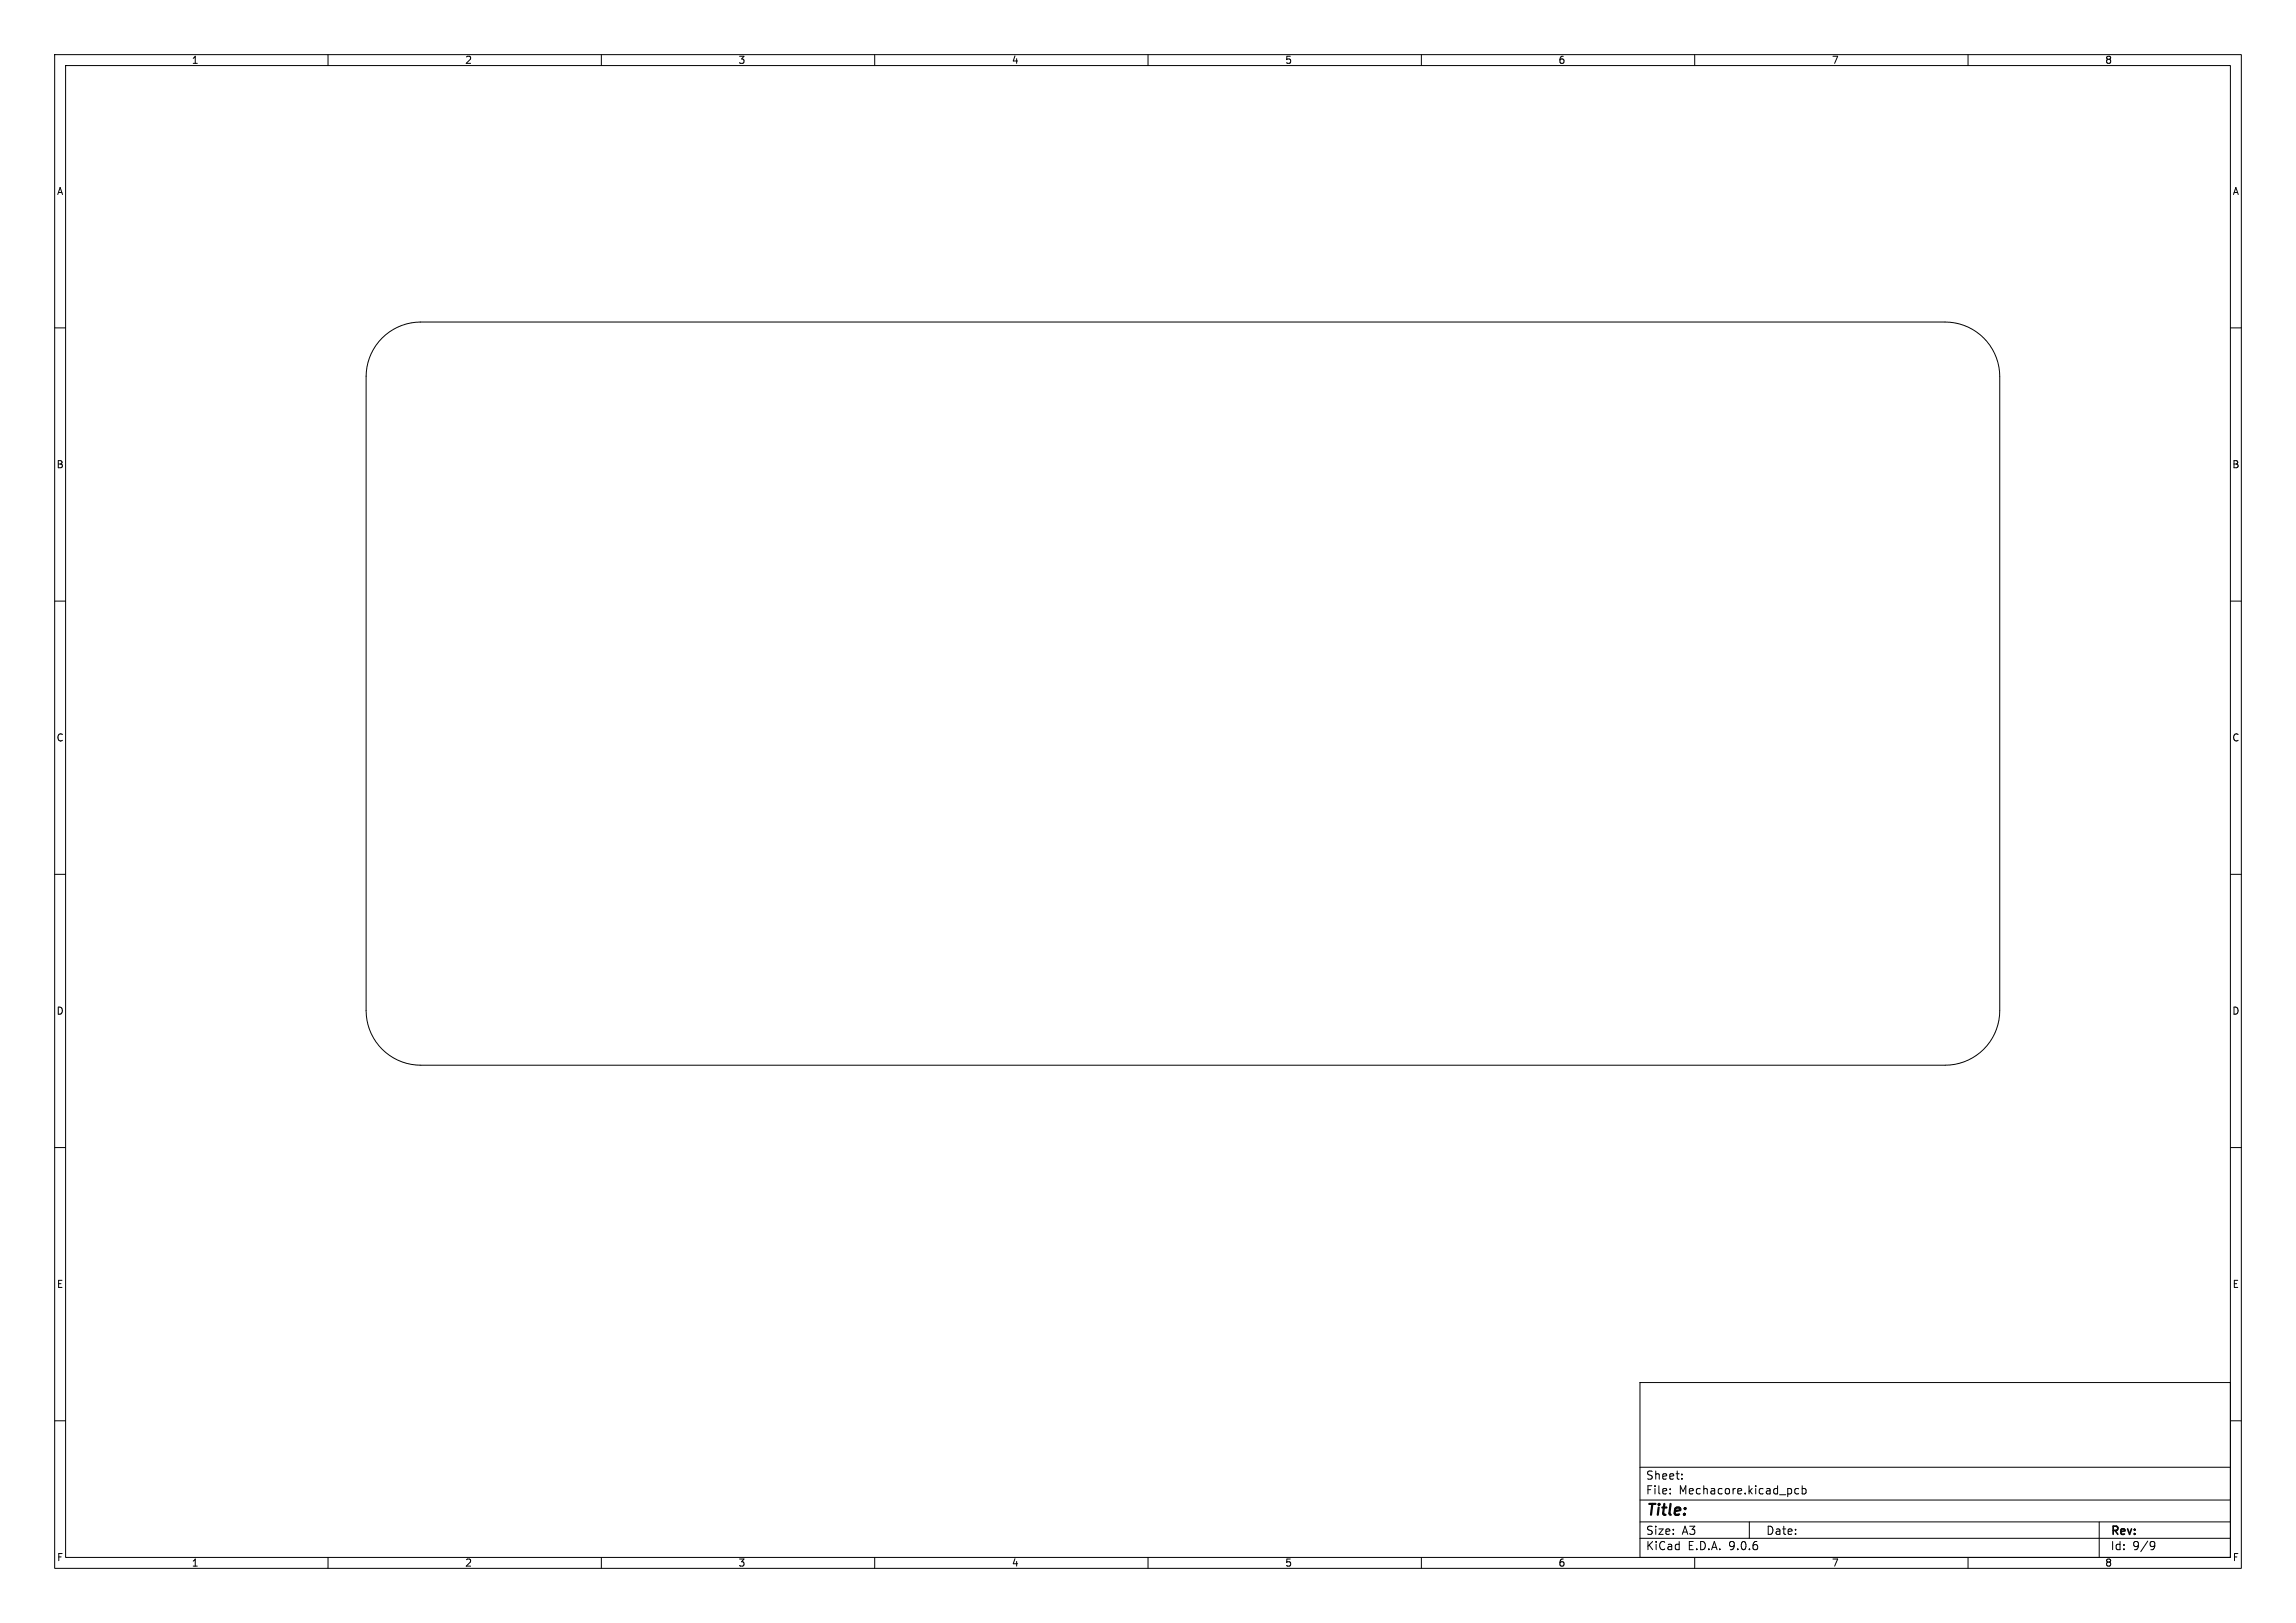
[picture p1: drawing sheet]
<svg xmlns="http://www.w3.org/2000/svg" width="420mm" height="297mm" viewBox="0 0 420 297" stroke-linecap="round" stroke-linejoin="round" font-family="sans-serif">
<defs><g id="words">
<text font-size="2.8" x="301" y="277.9">Title:</text>
<g font-size="2.1">
<text x="301" y="273.7">File:</text>
<text x="301" y="271">Sheet:</text>
<text x="307.1" y="273.7">Mechacore.kicad_pcb</text>
<text x="301" y="281.1">Size:</text>
<text x="307.6" y="281.1">A3</text>
<text x="323" y="281.1">Date:</text>
<text x="386" y="281.3">Rev:</text>
<text x="301" y="283.9">KiCad</text>
<text x="308.7" y="283.9">E.D.A.</text>
<text x="316.3" y="283.9">9.0.6</text>
<text x="386" y="283.9">Id:</text>
<text x="390.1" y="283.9">9/9</text>
</g>
<g font-size="1.8">
<text x="35" y="11.9">1</text>
<text x="85" y="11.9">2</text>
<text x="135" y="11.9">3</text>
<text x="185" y="11.9">4</text>
<text x="235" y="11.9">5</text>
<text x="285" y="11.9">6</text>
<text x="335" y="11.9">7</text>
<text x="385" y="11.9">8</text>
<text x="10.3" y="35.9">A</text>
<text x="408.3" y="35.9">A</text>
<text x="10.3" y="85.9">B</text>
<text x="408.2" y="85.9">B</text>
<text x="10.3" y="135.9">C</text>
<text x="408.2" y="135.9">C</text>
<text x="10.3" y="185.9">D</text>
<text x="408.2" y="185.9">D</text>
<text x="10.3" y="235.9">E</text>
<text x="408.3" y="235.9">E</text>
<text x="10.3" y="285.9">F</text>
<text x="35" y="286.9">1</text>
<text x="85" y="286.9">2</text>
<text x="135" y="286.9">3</text>
<text x="185" y="286.9">4</text>
<text x="235" y="286.9">5</text>
<text x="285" y="286.9">6</text>
<text x="335" y="286.9">7</text>
<text x="385" y="286.9">8</text>
<text x="408.3" y="285.9">F</text>
</g>
</g></defs>
<g fill="none" stroke="#000" stroke-width=".18">
<path d="M10 10h400v277h-400zM12 12h396v273h-396zM60 10v2M110 10v2M160 10v2M210 10v2M260 10v2M310 10v2M360 10v2M10 60h2M69.9 61.9a10 10 0 0 1 7.1-3h278.8a10 10 0 0 1 10 10v116a10 10 0 0 1-10 10h-278.8a10 10 0 0 1-10-10v-116a10 10 0 0 1 2.9-7zM408 60h2"/>
<path d="M10 110h2M408 110h2M10 160h2M408 160h2M10 210h2M408 210h2M300 253h108v32h-108zM10 260h2M300 278.5h108M300 274.5h108M300 268.5h108M305.5 273.2v.2"/>
<path d="M305.5 272.5v.1M307.7 270.5v.2M307.7 269.8v.1M320 278.5v3M329 272.5l-.4-.1-.3 .3v.4l.1 .2h.6M329.7 272.5l.4-.1 .3 .3v.4l-.2 .2h-.5M329.7 271.9v1.5M384 278.5v6.5M408 260h2M60 285v2M110 285v2M160 285v2"/>
<path d="M210 285v2M260 285v2M300 281.5h108M310 285v2M360 285v2M393.6 282.1l.5 .1a.99 .99 0 0 1-.4 1.4h-.3M394.2 282.7l-.2 .2-.4 .1"/>
</g>
<use href="#words"/>
</svg>
